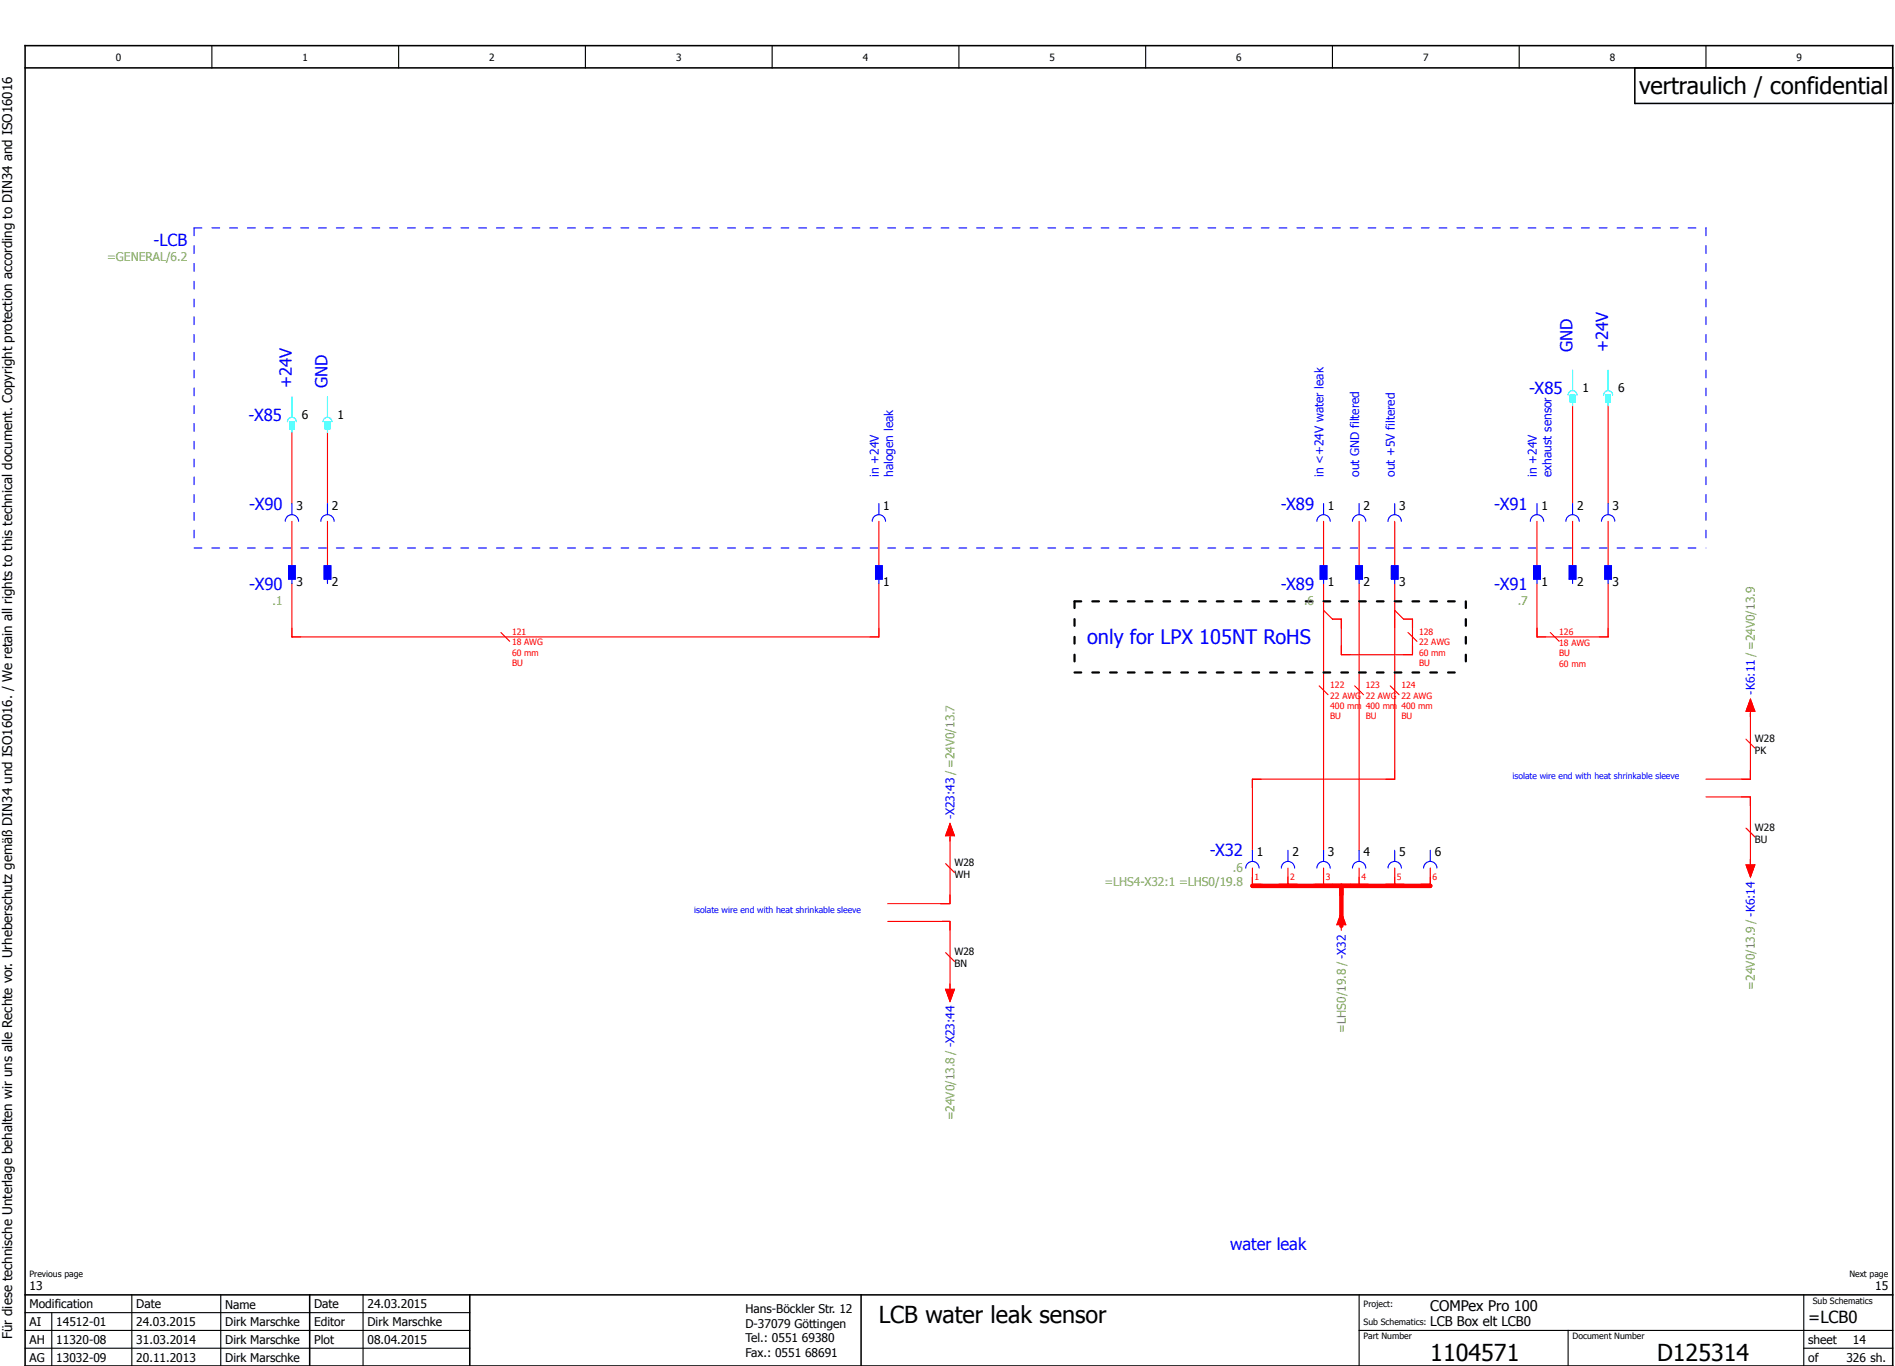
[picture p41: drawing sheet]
<svg xmlns="http://www.w3.org/2000/svg" width="426mm" height="307mm" viewBox="0 0 426 307" stroke-linecap="round" stroke-linejoin="round" font-family="sans-serif">
<defs><g id="words">
<g font-size="5.3">
<text x="368.6" y="21.2">vertraulich / confidential</text>
<text x="197.6" y="297.5">LCB water leak sensor</text>
<text x="321.6" y="306.2">1104571</text>
<text x="372.6" y="306.2">D125314</text>
</g>
<text font-size="4.5" fill="#00f" x="244.5" y="144.9">only for LPX 105NT RoHS</text>
<g font-size="3.7" fill="#00f">
<text x="34.5" y="55.2">-LCB</text>
<text x="353.6" y="79.3" transform="rotate(-90 353.6 79.3)">GND</text>
<text x="361.6" y="79.3" transform="rotate(-90 361.6 79.3)">+24V</text>
<text x="65.6" y="87.3" transform="rotate(-90 65.6 87.3)">+24V</text>
<text x="73.6" y="87.3" transform="rotate(-90 73.6 87.3)">GND</text>
<text x="343.9" y="88.6">-X85</text>
<text x="55.9" y="94.6">-X85</text>
<text x="56" y="114.6">-X90</text>
<text x="288" y="114.6">-X89</text>
<text x="336" y="114.6">-X91</text>
<text x="56" y="132.6">-X90</text>
<text x="288" y="132.6">-X89</text>
<text x="336" y="132.6">-X91</text>
<text x="272" y="192.6">-X32</text>
<text x="276.6" y="281.3">water leak</text>
</g>
<text font-size="3.7" x="406.6" y="297.6">=LCB0</text>
<text font-size="3.3" x="321.6" y="295">COMPex Pro 100</text>
<g font-size="3">
<text x="321.6" y="298.4">LCB Box elt LCB0</text>
<text x="2.7" y="301.3" transform="rotate(-90 2.7 301.3)">Für diese technische Unterlage behalten wir uns alle Rechte vor. Urheberschutz gemäß DIN34 und ISO16016. / We retain all rights to this technical document. Copyright protection according to DIN34 and ISO16016</text>
</g>
<g font-size="2.7" fill="#7ca552">
<text x="24.1" y="58.8">=GENERAL/6.2</text>
<text x="61.3" y="136.1">.1</text>
<text x="293.3" y="136.1">.6</text>
<text x="341.3" y="136.1">.7</text>
<text x="277.3" y="196.1">.6</text>
<text x="248.4" y="199.4">=LHS4-X32:1 =LHS0/19.8</text>
<text x="394.6" y="222.6" transform="rotate(-90 394.6 222.6)">=24V0/13.9 / -K6:14</text>
<text x="302.6" y="232.3" transform="rotate(-90 302.6 232.3)">=LHS0/19.8 / -X32</text>
<text x="214.6" y="252" transform="rotate(-90 214.6 252)">=24V0/13.8 / -X23:44</text>
</g>
<g font-size="2.7">
<text x="355.9" y="88.3">1</text>
<text x="363.9" y="88.3">6</text>
<text x="67.9" y="94.3">6</text>
<text x="75.9" y="94.3">1</text>
<text x="66.6" y="114.6">3</text>
<text x="74.6" y="114.6">2</text>
<text x="198.6" y="114.6">1</text>
<text x="298.6" y="114.6">1</text>
<text x="306.6" y="114.6">2</text>
<text x="314.6" y="114.6">3</text>
<text x="346.6" y="114.6">1</text>
<text x="354.6" y="114.6">2</text>
<text x="362.6" y="114.6">3</text>
<text x="66.6" y="131.9">3</text>
<text x="74.6" y="131.9">2</text>
<text x="198.6" y="131.9">1</text>
<text x="298.6" y="131.9">1</text>
<text x="306.6" y="131.9">2</text>
<text x="314.6" y="131.9">3</text>
<text x="346.6" y="131.9">1</text>
<text x="354.6" y="131.9">2</text>
<text x="362.6" y="131.9">3</text>
<text x="282.6" y="192.6">1</text>
<text x="290.6" y="192.6">2</text>
<text x="298.6" y="192.6">3</text>
<text x="306.6" y="192.6">4</text>
<text x="314.6" y="192.6">5</text>
<text x="322.6" y="192.6">6</text>
<text x="6.6" y="290.3">13</text>
<text x="421.7" y="290.3">15</text>
<text x="6.6" y="294.2">Modification</text>
<text x="6.6" y="298.3">AI</text>
<text x="12.6" y="298.3">14512-01</text>
<text x="30.6" y="294.3">Date</text>
<text x="30.6" y="298.3">24.03.2015</text>
<text x="50.6" y="294.3">Name</text>
<text x="50.6" y="298.3">Dirk Marschke</text>
<text x="70.6" y="298.3">Editor</text>
<text x="70.7" y="294.2">Date</text>
<text x="82.6" y="298.3">Dirk Marschke</text>
<text x="82.6" y="294.3">24.03.2015</text>
<text x="167.6" y="295.3">Hans-Böckler Str. 12</text>
<text x="167.6" y="298.8">D-37079 Göttingen</text>
<text x="6.6" y="302.3">AH</text>
<text x="12.6" y="302.3">11320-08</text>
<text x="30.6" y="302.3">31.03.2014</text>
<text x="50.6" y="302.3">Dirk Marschke</text>
<text x="70.6" y="302.3">Plot</text>
<text x="82.6" y="302.3">08.04.2015</text>
<text x="167.6" y="301.8">Tel.: 0551 69380</text>
<text x="167.6" y="305.3">Fax.: 0551 68691</text>
<text x="406.6" y="302.3">sheet</text>
<text x="416.7" y="302.3">14</text>
<text x="6.6" y="306.3">AG</text>
<text x="12.6" y="306.3">13032-09</text>
<text x="30.6" y="306.3">20.11.2013</text>
<text x="50.6" y="306.3">Dirk Marschke</text>
<text x="406.6" y="306.3">of</text>
<text x="415.2" y="306.3">326 sh.</text>
</g>
<g font-size="2.7" fill="#00f">
<text x="197.6" y="107.3" transform="rotate(-90 197.6 107.3)">in +24V</text>
<text x="200.9" y="107.3" transform="rotate(-90 200.9 107.3)">halogen leak</text>
<text x="297.6" y="107.3" transform="rotate(-90 297.6 107.3)">in &lt;+24V water leak</text>
<text x="305.6" y="107.3" transform="rotate(-90 305.6 107.3)">out GND filtered</text>
<text x="313.6" y="107.3" transform="rotate(-90 313.6 107.3)">out +5V filtered</text>
<text x="345.6" y="107.3" transform="rotate(-90 345.6 107.3)">in +24V</text>
<text x="348.9" y="107.3" transform="rotate(-90 348.9 107.3)">exhaust sensor</text>
<text x="394.6" y="156.3" transform="rotate(-90 394.6 156.3)">-K6:11 / =24V0/13.9</text>
<text x="214.6" y="184.3" transform="rotate(-90 214.6 184.3)">-X23:43 / =24V0/13.7</text>
</g>
<g font-size="2.3">
<text x="26" y="13.8">0</text>
<text x="68" y="13.8">1</text>
<text x="110" y="13.8">2</text>
<text x="152" y="13.8">3</text>
<text x="194" y="13.8">4</text>
<text x="236" y="13.8">5</text>
<text x="278" y="13.8">6</text>
<text x="320" y="13.8">7</text>
<text x="362" y="13.8">8</text>
<text x="404" y="13.8">9</text>
<text x="394.6" y="166.8">W28</text>
<text x="394.6" y="169.5">PK</text>
<text x="394.6" y="186.8">W28</text>
<text x="394.6" y="189.5">BU</text>
<text x="214.6" y="194.8">W28</text>
<text x="214.6" y="197.5">WH</text>
<text x="214.6" y="214.8">W28</text>
<text x="214.6" y="217.5">BN</text>
</g>
<g font-size="2" fill="#f00">
<text x="115.1" y="142.8">121</text>
<text x="319.1" y="142.8">128</text>
<text x="350.6" y="142.9">126</text>
<text x="115.1" y="145.1">18 AWG</text>
<text x="115.1" y="147.5">60 mm</text>
<text x="115.1" y="149.8">BU</text>
<text x="319.1" y="145.1">22 AWG</text>
<text x="319.1" y="147.5">60 mm</text>
<text x="319.1" y="149.8">BU</text>
<text x="350.6" y="145.2">18 AWG</text>
<text x="350.6" y="147.6">BU</text>
<text x="350.6" y="149.9">60 mm</text>
<text x="299.1" y="154.8">122</text>
<text x="307.1" y="154.8">123</text>
<text x="315.1" y="154.8">124</text>
<text x="299.1" y="157.1">22 AWG</text>
<text x="299.1" y="159.5">400 mm</text>
<text x="299.1" y="161.8">BU</text>
<text x="307.1" y="157.1">22 AWG</text>
<text x="307.1" y="159.5">400 mm</text>
<text x="307.1" y="161.8">BU</text>
<text x="315.1" y="157.1">22 AWG</text>
<text x="315.1" y="159.5">400 mm</text>
<text x="315.1" y="161.8">BU</text>
<text x="282.1" y="198">1</text>
<text x="290.1" y="198">2</text>
<text x="298.1" y="198">3</text>
<text x="306.1" y="198">4</text>
<text x="314.1" y="198">5</text>
<text x="322.1" y="198">6</text>
</g>
<g font-size="2" fill="#00f">
<text x="340.1" y="175.3">isolate wire end with heat shrinkable sleeve</text>
<text x="156.1" y="205.3">isolate wire end with heat shrinkable sleeve</text>
</g>
<g font-size="2">
<text x="6.6" y="287.3">Previous page</text>
<text x="415.9" y="287.3">Next page</text>
<text x="306.6" y="294">Project:</text>
<text x="407.6" y="293.3">Sub Schematics</text>
<text x="306.6" y="298">Sub Schematics:</text>
<text x="306.6" y="301.3">Part Number</text>
<text x="353.6" y="301.3">Document Number</text>
</g>
</g></defs>
<g fill="none" stroke="#000" stroke-width=".25">
<path d="M47.6 10.3v5M89.6 10.3v5M131.6 10.3v5M173.6 10.3v5M215.6 10.3v5M257.6 10.3v5M299.6 10.3v5M341.6 10.3v5M383.6 10.3v5M5.6 299.3h100M5.6 295.3h100M11.6 295.3v12"/>
<path d="M29.6 291.3v16M49.6 291.3v16M81.6 291.3v16M305.6 299.3h120M305.6 291.3v16M352.6 299.3v8M405.6 291.3v16M5.6 303.3h100M405.6 303.3h20"/>
</g>
<path d="M5.6 15.3h420M5.6 10.3h420v297h-420zM367.6 15.3v8h58M5.6 291.3h420M69.6 291.3v16M105.6 291.3v16M193.6 291.3v16" fill="none" stroke="#000" stroke-width=".35"/>
<g fill="none" stroke="#f00" stroke-width=".25">
<path d="M65.6 97.3v16M73.6 97.3v16M353.6 91.3v22M361.6 91.3v22M65.6 117.3v10M73.6 117.3v10M197.6 117.3v10M297.6 117.3v10M305.6 117.3v10M313.6 117.3v10M345.6 117.3v10M353.6 117.3v10"/>
<path d="M361.6 117.3v10M65.6 131.3v12h132v-12M297.6 131.3v60M297.6 137.3l2 2h2v8h16v-8h-2l-2-2M305.6 131.3v60M313.6 131.3v44h-32v16M345.6 131.3v12h16v-12M112.6 142.3l2 2M296.6 154.3l2 2M304.6 154.3l2 2M312.6 154.3l2 2M316.6 142.3l2 2"/>
<path d="M348.6 142.3l2 2M383.6 179.3h10v17M392.6 166.3l2 2M392.6 160l1-2.7 1 2.7M393.6 160v15.3h-10M212.6 194.3l2 2M212.6 188l1-2.7 1 2.7M213.6 188v15.3h-14M281.6 195.3v4M289.6 195.3v4M297.6 195.3v4M305.6 195.3v4"/>
<path d="M313.6 195.3v4M321.6 195.3v4M392.6 186.3l2 2M392.6 194.5l1 2.8 1-2.8M199.6 207.3h14v17M212.6 214.3l2 2M300.6 208l1-2.7 1 2.7M301.6 208v1.3M212.6 222.5l1 2.8 1-2.8"/>
</g>
<path d="M281.6 199.3h40M301.6 199.3v9" fill="none" stroke="#f00" stroke-width="1"/>
<path d="M241.6 135.3h88M241.6 135.3v16M329.6 135.3v16M241.6 151.3h88" fill="none" stroke="#000" stroke-width=".5" stroke-dasharray="1.5 2.5"/>
<path d="M43.6 51.3h340M43.6 51.3v72M383.6 51.3v72M43.6 123.3h340" fill="none" stroke="#00f" stroke-width=".25" stroke-dasharray="1.7 2.3"/>
<g fill="none" stroke="#00f" stroke-width=".25">
<path d="M64.1 117.3a1.5 1.5 0 0 1 1.5-1.5 1.5 1.5 0 0 1 1.5 1.5M65.6 113.3v2.5M72.1 117.3a1.5 1.5 0 0 1 1.5-1.5 1.5 1.5 0 0 1 1.5 1.5M73.6 113.3v2.5M196.1 117.3a1.5 1.5 0 0 1 1.5-1.5 1.5 1.5 0 0 1 1.5 1.5M197.6 113.3v2.5M296.1 117.3a1.5 1.5 0 0 1 1.5-1.5 1.5 1.5 0 0 1 1.5 1.5M297.6 113.3v2.5M304.1 117.3a1.5 1.5 0 0 1 1.5-1.5 1.5 1.5 0 0 1 1.5 1.5M305.6 113.3v2.5M312.1 117.3a1.5 1.5 0 0 1 1.5-1.5 1.5 1.5 0 0 1 1.5 1.5M313.6 113.3v2.5"/>
<path d="M344.1 117.3a1.5 1.5 0 0 1 1.5-1.5 1.5 1.5 0 0 1 1.5 1.5M345.6 113.3v2.5M352.1 117.3a1.5 1.5 0 0 1 1.5-1.5 1.5 1.5 0 0 1 1.5 1.5M353.6 113.3v2.5M360.1 117.3a1.5 1.5 0 0 1 1.5-1.5 1.5 1.5 0 0 1 1.5 1.5M361.6 113.3v2.5M64.9 127.3h1.5v3h-1.5zM65.6 130.3v1M72.9 127.3h1.5v3h-1.5zM73.6 130.3v1M196.9 127.3h1.5v3h-1.5zM197.6 130.3v1"/>
<path d="M296.9 127.3h1.5v3h-1.5zM297.6 130.3v1M304.9 127.3h1.5v3h-1.5zM305.6 130.3v1M312.9 127.3h1.5v3h-1.5zM313.6 130.3v1M344.9 127.3h1.5v3h-1.5zM345.6 130.3v1M352.9 127.3h1.5v3h-1.5zM353.6 130.3v1M360.9 127.3h1.5v3h-1.5zM361.6 130.3v1"/>
<path d="M280.1 195.3a1.5 1.5 0 0 1 1.5-1.5 1.5 1.5 0 0 1 1.5 1.5M281.6 191.3v2.5M288.1 195.3a1.5 1.5 0 0 1 1.5-1.5 1.5 1.5 0 0 1 1.5 1.5M289.6 191.3v2.5M296.1 195.3a1.5 1.5 0 0 1 1.5-1.5 1.5 1.5 0 0 1 1.5 1.5M297.6 191.3v2.5M304.1 195.3a1.5 1.5 0 0 1 1.5-1.5 1.5 1.5 0 0 1 1.5 1.5M305.6 191.3v2.5M312.1 195.3a1.5 1.5 0 0 1 1.5-1.5 1.5 1.5 0 0 1 1.5 1.5M313.6 191.3v2.5M320.1 195.3a1.5 1.5 0 0 1 1.5-1.5 1.5 1.5 0 0 1 1.5 1.5M321.6 191.3v2.5"/>
</g>
<g fill="#00f" stroke="#00f" stroke-width=".22">
<path d="M344.9 127.3h1.5v3h-1.5z"/>
<path d="M360.9 127.3h1.5v3h-1.5z"/>
<path d="M352.9 127.3h1.5v3h-1.5z"/>
<path d="M312.9 127.3h1.5v3h-1.5z"/>
<path d="M304.9 127.3h1.5v3h-1.5z"/>
<path d="M296.9 127.3h1.5v3h-1.5z"/>
<path d="M72.9 127.3h1.5v3h-1.5z"/>
<path d="M64.9 127.3h1.5v3h-1.5z"/>
<path d="M196.9 127.3h1.5v3h-1.5z"/>
</g>
<g fill="none" stroke="#0ff" stroke-width=".25">
<path d="M64.6 94.9a1 1 0 0 1 1-1 1 1 0 0 1 1 1M65.1 94.9h1v1.6h-1zM65.6 89.3v4.4M65.6 96.5v.8M72.6 94.9a1 1 0 0 1 1-1 1 1 0 0 1 1 1M73.1 94.9h1v1.6h-1zM73.6 89.3v4.4M73.6 96.5v.8M352.6 88.9a1 1 0 0 1 1-1 1 1 0 0 1 1 1M353.1 88.9h1v1.6h-1zM353.6 83.3v4.4M353.6 90.5v.8"/>
<path d="M360.6 88.9a1 1 0 0 1 1-1 1 1 0 0 1 1 1M361.1 88.9h1v1.6h-1zM361.6 83.3v4.4M361.6 90.5v.8"/>
</g>
<g fill="#0ff" stroke="#0ff" stroke-width=".22">
<path d="M65.1 94.9h1v1.6h-1z"/>
<path d="M73.1 94.9h1v1.6h-1z"/>
<path d="M353.1 88.9h1v1.6h-1z"/>
<path d="M361.1 88.9h1v1.6h-1z"/>
</g>
<g fill="#f00" stroke="#f00" stroke-width=".22">
<path d="M213.6 185.3l1 2.7h-2z"/>
<path d="M212.6 222.5h2l-1 2.8z"/>
<path d="M393.6 157.3l1 2.7h-2z"/>
<path d="M392.6 194.5h2l-1 2.8z"/>
<path d="M301.6 205.3l1 2.7h-2z"/>
</g>
<use href="#words"/>
</svg>
